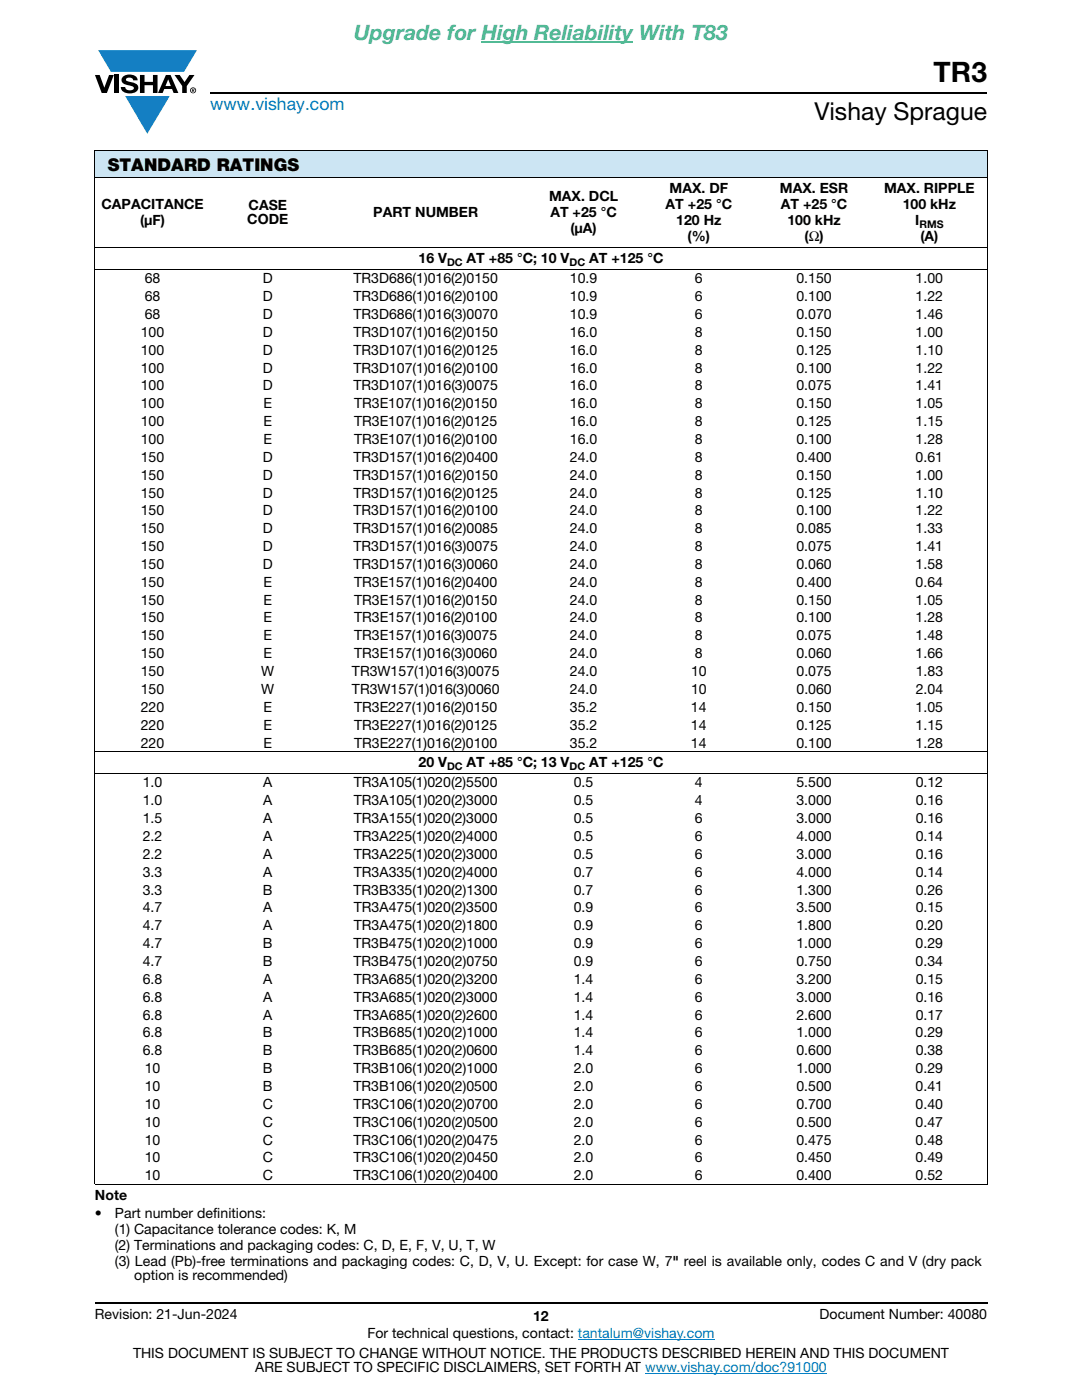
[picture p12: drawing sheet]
<svg xmlns="http://www.w3.org/2000/svg" width="216mm" height="279mm" viewBox="0 0 216 279" stroke-linecap="round" stroke-linejoin="round" font-family="sans-serif">
<defs><g id="words">
<text font-size="5.6" x="186.3" y="16.4">TR3</text>
<text font-size="4.9" x="162.5" y="24">Vishay Sprague</text>
<text font-size="4.2" fill="#4cbb84" x="70.7" y="8">Upgrade for High Reliability With T83</text>
<text font-size="3.5" fill="#007ec4" x="42" y="21.9">www.vishay.com</text>
<text font-size="3.5" x="21.5" y="34.1">STANDARD RATINGS</text>
<g font-size="2.8">
<text x="20.2" y="41.8">CAPACITANCE</text>
<text x="49.6" y="42">CASE</text>
<text x="109.6" y="40.2">MAX. DCL</text>
<text x="132.8" y="41.8">AT +25 °C</text>
<text x="133.6" y="38.6">MAX. DF</text>
<text x="155.6" y="38.6">MAX. ESR</text>
<text x="155.8" y="41.8">AT +25 °C</text>
<text x="176.4" y="38.6">MAX. RIPPLE</text>
<text x="180.1" y="41.8">100 kHz</text>
<text x="27.9" y="45">(μF)</text>
<text x="49.3" y="44.8">CODE</text>
<text x="74.5" y="43.4">PART NUMBER</text>
<text x="109.8" y="43.4">AT +25 °C</text>
<text x="113.8" y="46.5">(μA)</text>
<text x="134.9" y="45">120 Hz</text>
<text x="157.1" y="45">100 kHz</text>
<text x="182.6" y="45">I</text>
<text x="83.5" y="52.6">16 V</text>
<text x="93.1" y="52.6">AT +85 °C; 10 V</text>
<text x="117.6" y="52.6">AT +125 °C</text>
<text x="137.2" y="48.1">(%)</text>
<text x="160.5" y="48.1">(Ω)</text>
<text x="183.6" y="48.1">(A)</text>
<text x="28.9" y="56.5">68</text>
<text x="52.4" y="56.5">D</text>
<text x="70.5" y="56.5">TR3D686(1)016(2)0150</text>
<text x="113.7" y="56.5">10.9</text>
<text x="138.7" y="56.5">6</text>
<text x="158.9" y="56.5">0.150</text>
<text x="182.7" y="56.5">1.00</text>
<text x="28.9" y="60.1">68</text>
<text x="28.9" y="63.7">68</text>
<text x="52.4" y="60.1">D</text>
<text x="52.4" y="63.7">D</text>
<text x="70.5" y="60.1">TR3D686(1)016(2)0100</text>
<text x="70.5" y="63.7">TR3D686(1)016(3)0070</text>
<text x="113.7" y="60.1">10.9</text>
<text x="113.7" y="63.7">10.9</text>
<text x="138.7" y="60.1">6</text>
<text x="138.7" y="63.7">6</text>
<text x="158.9" y="60.1">0.100</text>
<text x="158.9" y="63.7">0.070</text>
<text x="182.7" y="60.1">1.22</text>
<text x="182.7" y="63.7">1.46</text>
<text x="28.1" y="67.2">100</text>
<text x="28.1" y="70.8">100</text>
<text x="52.4" y="67.2">D</text>
<text x="52.4" y="70.8">D</text>
<text x="70.5" y="67.2">TR3D107(1)016(2)0150</text>
<text x="70.5" y="70.8">TR3D107(1)016(2)0125</text>
<text x="113.7" y="67.2">16.0</text>
<text x="113.7" y="70.8">16.0</text>
<text x="138.7" y="67.2">8</text>
<text x="138.7" y="70.8">8</text>
<text x="158.9" y="67.2">0.150</text>
<text x="158.9" y="70.8">0.125</text>
<text x="182.7" y="67.2">1.00</text>
<text x="182.7" y="70.8">1.10</text>
<text x="28.1" y="74.4">100</text>
<text x="28.1" y="77.9">100</text>
<text x="52.4" y="74.4">D</text>
<text x="52.4" y="77.9">D</text>
<text x="70.5" y="74.4">TR3D107(1)016(2)0100</text>
<text x="70.5" y="77.9">TR3D107(1)016(3)0075</text>
<text x="113.7" y="74.4">16.0</text>
<text x="113.7" y="77.9">16.0</text>
<text x="138.7" y="74.4">8</text>
<text x="138.7" y="77.9">8</text>
<text x="158.9" y="74.4">0.100</text>
<text x="158.9" y="77.9">0.075</text>
<text x="182.7" y="74.4">1.22</text>
<text x="182.7" y="77.9">1.41</text>
<text x="28.1" y="81.5">100</text>
<text x="52.6" y="81.5">E</text>
<text x="70.7" y="81.5">TR3E107(1)016(2)0150</text>
<text x="113.7" y="81.5">16.0</text>
<text x="138.7" y="81.5">8</text>
<text x="158.9" y="81.5">0.150</text>
<text x="182.7" y="81.5">1.05</text>
<text x="28.1" y="85">100</text>
<text x="28.1" y="88.6">100</text>
<text x="52.6" y="85">E</text>
<text x="52.6" y="88.6">E</text>
<text x="70.7" y="85">TR3E107(1)016(2)0125</text>
<text x="70.7" y="88.6">TR3E107(1)016(2)0100</text>
<text x="113.7" y="85">16.0</text>
<text x="113.7" y="88.6">16.0</text>
<text x="138.7" y="85">8</text>
<text x="138.7" y="88.6">8</text>
<text x="158.9" y="85">0.125</text>
<text x="158.9" y="88.6">0.100</text>
<text x="182.7" y="85">1.15</text>
<text x="182.7" y="88.6">1.28</text>
<text x="28.1" y="92.2">150</text>
<text x="28.1" y="95.7">150</text>
<text x="52.4" y="92.2">D</text>
<text x="52.4" y="95.7">D</text>
<text x="70.5" y="92.2">TR3D157(1)016(2)0400</text>
<text x="70.5" y="95.7">TR3D157(1)016(2)0150</text>
<text x="113.7" y="92.2">24.0</text>
<text x="113.7" y="95.7">24.0</text>
<text x="138.7" y="92.2">8</text>
<text x="138.7" y="95.7">8</text>
<text x="158.9" y="92.2">0.400</text>
<text x="158.9" y="95.7">0.150</text>
<text x="182.7" y="92.2">0.61</text>
<text x="182.7" y="95.7">1.00</text>
<text x="28.1" y="99.3">150</text>
<text x="52.4" y="99.3">D</text>
<text x="70.5" y="99.3">TR3D157(1)016(2)0125</text>
<text x="113.7" y="99.3">24.0</text>
<text x="138.7" y="99.3">8</text>
<text x="158.9" y="99.3">0.125</text>
<text x="182.7" y="99.3">1.10</text>
<text x="28.1" y="102.9">150</text>
<text x="28.1" y="106.4">150</text>
<text x="52.4" y="102.9">D</text>
<text x="52.4" y="106.4">D</text>
<text x="70.5" y="102.9">TR3D157(1)016(2)0100</text>
<text x="70.5" y="106.4">TR3D157(1)016(2)0085</text>
<text x="113.7" y="102.9">24.0</text>
<text x="113.7" y="106.4">24.0</text>
<text x="138.7" y="102.9">8</text>
<text x="138.7" y="106.4">8</text>
<text x="158.9" y="102.9">0.100</text>
<text x="158.9" y="106.4">0.085</text>
<text x="182.7" y="102.9">1.22</text>
<text x="182.7" y="106.4">1.33</text>
<text x="28.1" y="110">150</text>
<text x="28.1" y="113.5">150</text>
<text x="52.4" y="110">D</text>
<text x="52.4" y="113.5">D</text>
<text x="70.5" y="110">TR3D157(1)016(3)0075</text>
<text x="70.5" y="113.5">TR3D157(1)016(3)0060</text>
<text x="113.7" y="110">24.0</text>
<text x="113.7" y="113.5">24.0</text>
<text x="138.7" y="110">8</text>
<text x="138.7" y="113.5">8</text>
<text x="158.9" y="110">0.075</text>
<text x="158.9" y="113.5">0.060</text>
<text x="182.7" y="110">1.41</text>
<text x="182.7" y="113.5">1.58</text>
<text x="28.1" y="117.1">150</text>
<text x="52.6" y="117.1">E</text>
<text x="70.7" y="117.1">TR3E157(1)016(2)0400</text>
<text x="113.7" y="117.1">24.0</text>
<text x="138.7" y="117.1">8</text>
<text x="158.9" y="117.1">0.400</text>
<text x="182.7" y="117.1">0.64</text>
<text x="28.1" y="120.7">150</text>
<text x="28.1" y="124.2">150</text>
<text x="52.6" y="120.7">E</text>
<text x="52.6" y="124.2">E</text>
<text x="70.7" y="120.7">TR3E157(1)016(2)0150</text>
<text x="70.7" y="124.2">TR3E157(1)016(2)0100</text>
<text x="113.7" y="120.7">24.0</text>
<text x="113.7" y="124.2">24.0</text>
<text x="138.7" y="120.7">8</text>
<text x="138.7" y="124.2">8</text>
<text x="158.9" y="120.7">0.150</text>
<text x="158.9" y="124.2">0.100</text>
<text x="182.7" y="120.7">1.05</text>
<text x="182.7" y="124.2">1.28</text>
<text x="28.1" y="127.8">150</text>
<text x="28.1" y="131.4">150</text>
<text x="52.6" y="127.8">E</text>
<text x="52.6" y="131.4">E</text>
<text x="70.7" y="127.8">TR3E157(1)016(3)0075</text>
<text x="70.7" y="131.4">TR3E157(1)016(3)0060</text>
<text x="113.7" y="127.8">24.0</text>
<text x="113.7" y="131.4">24.0</text>
<text x="138.7" y="127.8">8</text>
<text x="138.7" y="131.4">8</text>
<text x="158.9" y="127.8">0.075</text>
<text x="158.9" y="131.4">0.060</text>
<text x="182.7" y="127.8">1.48</text>
<text x="182.7" y="131.4">1.66</text>
<text x="28.1" y="134.9">150</text>
<text x="52.1" y="134.9">W</text>
<text x="70.2" y="134.9">TR3W157(1)016(3)0075</text>
<text x="113.7" y="134.9">24.0</text>
<text x="137.9" y="134.9">10</text>
<text x="158.9" y="134.9">0.075</text>
<text x="182.7" y="134.9">1.83</text>
<text x="28.1" y="138.5">150</text>
<text x="28.1" y="142.1">220</text>
<text x="52.1" y="138.5">W</text>
<text x="52.6" y="142.1">E</text>
<text x="70.2" y="138.5">TR3W157(1)016(3)0060</text>
<text x="70.7" y="142.1">TR3E227(1)016(2)0150</text>
<text x="113.7" y="142.1">35.2</text>
<text x="113.7" y="138.5">24.0</text>
<text x="137.9" y="142.1">14</text>
<text x="137.9" y="138.5">10</text>
<text x="158.9" y="142.1">0.150</text>
<text x="158.9" y="138.5">0.060</text>
<text x="182.7" y="142.1">1.05</text>
<text x="182.7" y="138.5">2.04</text>
<text x="28.1" y="145.6">220</text>
<text x="28.1" y="149.2">220</text>
<text x="52.6" y="145.6">E</text>
<text x="52.6" y="149.2">E</text>
<text x="70.7" y="145.6">TR3E227(1)016(2)0125</text>
<text x="70.7" y="149.2">TR3E227(1)016(2)0100</text>
<text x="113.7" y="145.6">35.2</text>
<text x="113.7" y="149.2">35.2</text>
<text x="137.9" y="145.6">14</text>
<text x="137.9" y="149.2">14</text>
<text x="158.9" y="145.6">0.125</text>
<text x="158.9" y="149.2">0.100</text>
<text x="182.7" y="145.6">1.15</text>
<text x="182.7" y="149.2">1.28</text>
<text x="83.5" y="153.2">20 V</text>
<text x="93.1" y="153.2">AT +85 °C; 13 V</text>
<text x="117.6" y="153.2">AT +125 °C</text>
<text x="28.5" y="157.1">1.0</text>
<text x="28.5" y="160.7">1.0</text>
<text x="52.5" y="157.1">A</text>
<text x="52.5" y="160.7">A</text>
<text x="70.6" y="157.1">TR3A105(1)020(2)5500</text>
<text x="70.6" y="160.7">TR3A105(1)020(2)3000</text>
<text x="114.5" y="157.1">0.5</text>
<text x="114.5" y="160.7">0.5</text>
<text x="138.7" y="157.1">4</text>
<text x="138.7" y="160.7">4</text>
<text x="158.9" y="157.1">5.500</text>
<text x="158.9" y="160.7">3.000</text>
<text x="182.7" y="157.1">0.12</text>
<text x="182.7" y="160.7">0.16</text>
<text x="28.5" y="164.3">1.5</text>
<text x="28.5" y="167.8">2.2</text>
<text x="52.5" y="164.3">A</text>
<text x="52.5" y="167.8">A</text>
<text x="70.6" y="164.3">TR3A155(1)020(2)3000</text>
<text x="70.6" y="167.8">TR3A225(1)020(2)4000</text>
<text x="114.5" y="164.3">0.5</text>
<text x="114.5" y="167.8">0.5</text>
<text x="138.7" y="164.3">6</text>
<text x="138.7" y="167.8">6</text>
<text x="158.9" y="164.3">3.000</text>
<text x="158.9" y="167.8">4.000</text>
<text x="182.7" y="164.3">0.16</text>
<text x="182.7" y="167.8">0.14</text>
<text x="28.5" y="171.4">2.2</text>
<text x="52.5" y="171.4">A</text>
<text x="70.6" y="171.4">TR3A225(1)020(2)3000</text>
<text x="114.5" y="171.4">0.5</text>
<text x="138.7" y="171.4">6</text>
<text x="158.9" y="171.4">3.000</text>
<text x="182.7" y="171.4">0.16</text>
<text x="28.5" y="175">3.3</text>
<text x="28.5" y="178.5">3.3</text>
<text x="52.5" y="178.5">B</text>
<text x="52.5" y="175">A</text>
<text x="70.5" y="178.5">TR3B335(1)020(2)1300</text>
<text x="70.6" y="175">TR3A335(1)020(2)4000</text>
<text x="114.5" y="178.5">0.7</text>
<text x="114.5" y="175">0.7</text>
<text x="138.7" y="178.5">6</text>
<text x="138.7" y="175">6</text>
<text x="158.9" y="178.5">1.300</text>
<text x="158.9" y="175">4.000</text>
<text x="182.7" y="178.5">0.26</text>
<text x="182.7" y="175">0.14</text>
<text x="28.5" y="182.1">4.7</text>
<text x="28.5" y="185.7">4.7</text>
<text x="52.5" y="182.1">A</text>
<text x="52.5" y="185.7">A</text>
<text x="70.6" y="182.1">TR3A475(1)020(2)3500</text>
<text x="70.6" y="185.7">TR3A475(1)020(2)1800</text>
<text x="114.5" y="182.1">0.9</text>
<text x="114.5" y="185.7">0.9</text>
<text x="138.7" y="182.1">6</text>
<text x="138.7" y="185.7">6</text>
<text x="158.9" y="182.1">3.500</text>
<text x="158.9" y="185.7">1.800</text>
<text x="182.7" y="182.1">0.15</text>
<text x="182.7" y="185.7">0.20</text>
<text x="28.5" y="189.2">4.7</text>
<text x="52.5" y="189.2">B</text>
<text x="70.5" y="189.2">TR3B475(1)020(2)1000</text>
<text x="114.5" y="189.2">0.9</text>
<text x="138.7" y="189.2">6</text>
<text x="158.9" y="189.2">1.000</text>
<text x="182.7" y="189.2">0.29</text>
<text x="28.5" y="192.8">4.7</text>
<text x="28.5" y="196.3">6.8</text>
<text x="52.5" y="192.8">B</text>
<text x="52.5" y="196.3">A</text>
<text x="70.5" y="192.8">TR3B475(1)020(2)0750</text>
<text x="70.6" y="196.3">TR3A685(1)020(2)3200</text>
<text x="114.5" y="192.8">0.9</text>
<text x="114.5" y="196.3">1.4</text>
<text x="138.7" y="192.8">6</text>
<text x="138.7" y="196.3">6</text>
<text x="158.9" y="192.8">0.750</text>
<text x="158.9" y="196.3">3.200</text>
<text x="182.7" y="192.8">0.34</text>
<text x="182.7" y="196.3">0.15</text>
<text x="28.5" y="199.9">6.8</text>
<text x="28.5" y="203.5">6.8</text>
<text x="52.5" y="199.9">A</text>
<text x="52.5" y="203.5">A</text>
<text x="70.6" y="199.9">TR3A685(1)020(2)3000</text>
<text x="70.6" y="203.5">TR3A685(1)020(2)2600</text>
<text x="114.5" y="199.9">1.4</text>
<text x="114.5" y="203.5">1.4</text>
<text x="138.7" y="199.9">6</text>
<text x="138.7" y="203.5">6</text>
<text x="158.9" y="199.9">3.000</text>
<text x="158.9" y="203.5">2.600</text>
<text x="182.7" y="199.9">0.16</text>
<text x="182.7" y="203.5">0.17</text>
<text x="28.5" y="207">6.8</text>
<text x="52.5" y="207">B</text>
<text x="70.5" y="207">TR3B685(1)020(2)1000</text>
<text x="114.5" y="207">1.4</text>
<text x="138.7" y="207">6</text>
<text x="158.9" y="207">1.000</text>
<text x="182.7" y="207">0.29</text>
<text x="28.5" y="210.6">6.8</text>
<text x="28.9" y="214.2">10</text>
<text x="52.5" y="214.2">B</text>
<text x="52.5" y="210.6">B</text>
<text x="70.5" y="214.2">TR3B106(1)020(2)1000</text>
<text x="70.5" y="210.6">TR3B685(1)020(2)0600</text>
<text x="114.5" y="214.2">2.0</text>
<text x="114.5" y="210.6">1.4</text>
<text x="138.7" y="214.2">6</text>
<text x="138.7" y="210.6">6</text>
<text x="158.9" y="214.2">1.000</text>
<text x="158.9" y="210.6">0.600</text>
<text x="182.7" y="214.2">0.29</text>
<text x="182.7" y="210.6">0.38</text>
<text x="28.9" y="217.7">10</text>
<text x="28.9" y="221.3">10</text>
<text x="52.4" y="221.3">C</text>
<text x="52.5" y="217.7">B</text>
<text x="70.5" y="221.3">TR3C106(1)020(2)0700</text>
<text x="70.5" y="217.7">TR3B106(1)020(2)0500</text>
<text x="114.5" y="221.3">2.0</text>
<text x="114.5" y="217.7">2.0</text>
<text x="138.6" y="221.3">6</text>
<text x="138.7" y="217.7">6</text>
<text x="158.9" y="221.3">0.700</text>
<text x="158.9" y="217.7">0.500</text>
<text x="182.7" y="221.3">0.40</text>
<text x="182.7" y="217.7">0.41</text>
<text x="28.9" y="224.9">10</text>
<text x="52.4" y="224.9">C</text>
<text x="70.5" y="224.9">TR3C106(1)020(2)0500</text>
<text x="114.5" y="224.9">2.0</text>
<text x="138.6" y="224.9">6</text>
<text x="158.9" y="224.9">0.500</text>
<text x="182.7" y="224.9">0.47</text>
<text x="28.9" y="228.4">10</text>
<text x="28.9" y="232">10</text>
<text x="52.4" y="228.4">C</text>
<text x="52.4" y="232">C</text>
<text x="70.5" y="228.4">TR3C106(1)020(2)0475</text>
<text x="70.5" y="232">TR3C106(1)020(2)0450</text>
<text x="114.5" y="228.4">2.0</text>
<text x="114.5" y="232">2.0</text>
<text x="138.6" y="228.4">6</text>
<text x="138.6" y="232">6</text>
<text x="158.9" y="228.4">0.475</text>
<text x="158.9" y="232">0.450</text>
<text x="182.7" y="228.4">0.48</text>
<text x="182.7" y="232">0.49</text>
<text x="18.9" y="239.5">Note</text>
<text x="28.9" y="235.5">10</text>
<text x="52.4" y="235.5">C</text>
<text x="70.5" y="235.5">TR3C106(1)020(2)0400</text>
<text x="114.5" y="235.5">2.0</text>
<text x="138.6" y="235.5">6</text>
<text x="158.9" y="235.5">0.400</text>
<text x="182.7" y="235.5">0.52</text>
<text x="18.9" y="243.1">•</text>
<text x="22.9" y="243.1">Part number definitions:</text>
<text x="22.9" y="246.2">(1) Capacitance tolerance codes: K, M</text>
<text x="22.9" y="249.4">(2) Terminations and packaging codes: C, D, E, F, V, U, T, W</text>
<text x="22.9" y="252.6">(3) Lead (Pb)-free terminations and packaging codes: C, D, V, U. Except: for case W, 7&quot; reel is available only, codes C and V (dry pack</text>
<text x="26.8" y="255.4">option is recommended)</text>
<text x="18.9" y="263.3">Revision: 21-Jun-2024</text>
<text x="106.4" y="263.6">12</text>
<text x="163.6" y="263.3">Document Number: 40080</text>
<text x="73.3" y="267.1">For technical questions, contact: tantalum@vishay.com</text>
<text x="26.5" y="271">THIS DOCUMENT IS SUBJECT TO CHANGE WITHOUT NOTICE. THE PRODUCTS DESCRIBED HEREIN AND THIS DOCUMENT</text>
<text x="50.9" y="273.8">ARE SUBJECT TO SPECIFIC DISCLAIMERS, SET FORTH AT www.vishay.com/doc?91000</text>
</g>
<g font-size="2.1">
<text x="183.5" y="45.5">RMS</text>
<text x="89.2" y="53.1">DC</text>
<text x="113.6" y="53.1">DC</text>
<text x="89.2" y="153.7">DC</text>
<text x="113.6" y="153.7">DC</text>
</g>
</g></defs>
<g fill="#147fc3">
<path d="M19.6 10h19.7l-2.6 4.3h-1.1h-13.5z"/>
<path d="M25 19.2h8.9l-4.5 7.5z"/>
</g>
<g fill="#000">
<path d="M18.9 15h1l.9 2.5 1-2.5h.9l-1.4 3.6h-1zM22.9 15h.9v3.6h-.9zM24.6 15.3a2.1 2.1 0 0 1 2.8 .3l.1 .4h-.9a.79 .79 0 0 0-.7-.5 .79 .79 0 0 0-.8 .4l.3 .3 1 .2a1.08 1.08 0 0 1 1.2 1 1.08 1.08 0 0 1-1.1 1.2 1.73 1.73 0 0 1-2.4-1.2h.9a.96 .96 0 0 0 .8 .6 .96 .96 0 0 0 .9-.4 1.31 1.31 0 0 0-1.2-.6 1.03 1.03 0 0 1-1.1-.6 1.03 1.03 0 0 1 .2-1.1zM27.9 15h.9v1.3h1.7v-1.3h.9v3.6h-.9v-1.6h-1.7v1.6h-.9zM34.8 15h1.1l.9 1.4 1-1.4h1l-1.5 2.2v1.4h-.9v-1.4z"/>
<path d="M33.6 15.9l.5 1.3h-1.1zM33.1 15l-1.6 3.6h1l.3-.8h1.5l.3 .8h1l-1.6-3.6z"/>
<path d="M38.4 17.8h.2v.2h-.2zM38.3 17.7v.7h.1v-.3l.4 .3-.2-.3 .2-.2-.1-.2z"/>
<path d="M38.1 18a.46 .46 0 0 1 .9 0 .46 .46 0 0 1-.9 0zM37.9 18a.6 .6 0 0 0 1.2 0 .6 .6 0 0 0-1.2 0z"/>
</g>
<path d="M42 18.6h155M18.9 260h178.1" fill="none" stroke="#000" stroke-width=".36"/>
<path d="M96.1 8.3h30.3" fill="none" stroke="#4cbb84" stroke-width=".21"/>
<path d="M115.3 267.3h27.3M128.7 274h36.3" fill="none" stroke="#007ec4" stroke-width=".2"/>
<path d="M18.9 30h178.1v5.5h-178.1z" fill="#cce5f3"/>
<path d="M18.9 30h178.1M18.9 35.5h178.1M18.9 30.1v206.2M197 30.1v206.2M18.9 49.4h178.1M18.9 53.8h178.1M18.9 150.1h178.1M18.9 154.5h178.1M18.9 236.4h178.1" fill="none" stroke="#000" stroke-width=".2"/>
<use href="#words"/>
</svg>
